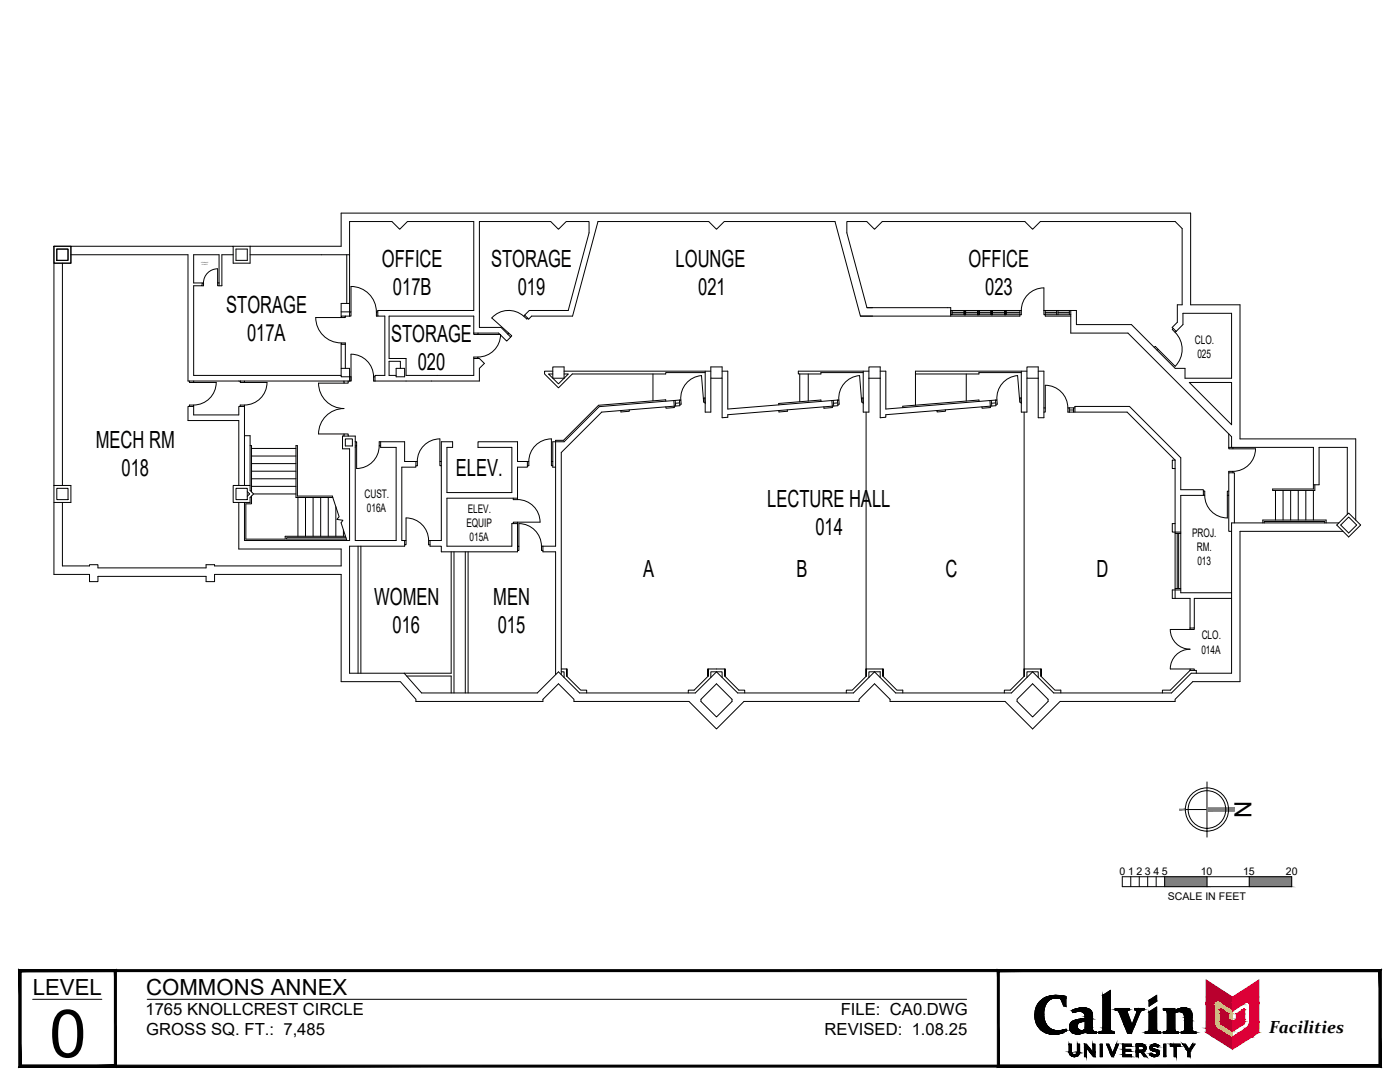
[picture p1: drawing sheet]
<svg xmlns="http://www.w3.org/2000/svg" width="279mm" height="216mm" viewBox="0 0 279 216" stroke-linecap="round" stroke-linejoin="round" font-family="sans-serif">
<defs><g id="words">
<text font-size="13.3" x="9.9" y="211">0</text>
<g font-size="4.7">
<text x="76.2" y="53.3">OFFICE</text>
<text x="98" y="53.3">STORAGE</text>
<text x="134.8" y="53.3">LOUNGE</text>
<text x="193.3" y="53.3">OFFICE</text>
<text x="78.4" y="58.9">017B</text>
<text x="103.3" y="58.9">019</text>
<text x="139.3" y="58.9">021</text>
<text x="196.6" y="58.9">023</text>
<text x="45.2" y="62.4">STORAGE</text>
<text x="49.3" y="68.1">017A</text>
<text x="78.1" y="68.2">STORAGE</text>
<text x="83.4" y="73.9">020</text>
<text x="19.1" y="89.3">MECH RM</text>
<text x="24.2" y="95">018</text>
<text x="91" y="95">ELEV.</text>
<text x="153.1" y="101.1">LECTURE HALL</text>
<text x="162.7" y="106.7">014</text>
<text x="128.4" y="115.2">A</text>
<text x="158.9" y="115.2">B</text>
<text x="188.7" y="115.2">C</text>
<text x="218.8" y="115.2">D</text>
<text x="74.7" y="120.7">WOMEN</text>
<text x="98.4" y="120.7">MEN</text>
<text x="78.3" y="126.4">016</text>
<text x="99.3" y="126.4">015</text>
<text x="246.4" y="159.8" transform="rotate(90 246.4 159.8)">N</text>
</g>
<g font-size="4.4">
<text x="6.5" y="198.5">LEVEL</text>
<text x="29.2" y="198.5">COMMONS ANNEX</text>
</g>
<text font-size="3.5" x="253.3" y="206.2">Facilities</text>
<g font-size="3.3">
<text x="29" y="202.5">1765 KNOLLCREST CIRCLE</text>
<text x="167.8" y="202.5">FILE: CA0.DWG</text>
<text x="29.2" y="206.6">GROSS SQ. FT.: 7,485</text>
<text x="164.6" y="206.6">REVISED: 1.08.25</text>
</g>
<g font-size="2.4">
<text x="238.4" y="68.6">CLO.</text>
<text x="239" y="71.4">025</text>
<text x="72.7" y="99.3">CUST.</text>
<text x="73.2" y="102.1">016A</text>
<text x="93.1" y="105.1">EQUIP</text>
<text x="93.3" y="102.3">ELEV.</text>
<text x="93.7" y="108">015A</text>
<text x="237.9" y="107.2">PROJ.</text>
<text x="238.8" y="110">RM.</text>
<text x="239" y="112.8">013</text>
<text x="239.8" y="130.4">014A</text>
<text x="239.8" y="127.6">CLO.</text>
</g>
<g font-size="2.1">
<text x="223.4" y="174.6">0</text>
<text x="225.2" y="174.6">1</text>
<text x="226.8" y="174.6">2</text>
<text x="228.5" y="174.6">3</text>
<text x="230.2" y="174.6">4</text>
<text x="231.8" y="174.6">5</text>
<text x="233" y="179.6">SCALE IN FEET</text>
<text x="239.6" y="174.6">10</text>
<text x="248.1" y="174.6">15</text>
<text x="256.6" y="174.6">20</text>
</g>
<g font-size=".3">
<text x="40.2" y="52.5">STORAGE</text>
<text x="40.3" y="52.9">CLOSET</text>
</g>
</g></defs>
<!-- layer: 0 -->
<g fill="none" stroke="#000" stroke-width=".2">
<path d="M240.9 157.2v8.6M224 174.9h33.8v2h-33.8zM225.7 174.9v2M227.4 174.9v2M229 174.9v2M230.7 174.9v2M232.4 174.9v2M236.6 161.5h4.3M240.9 174.9v2M249.3 174.9v2"/>
<circle cx="240.9" cy="161.5" r="4.3"/>
<circle cx="240.9" cy="161.5" r="3.8"/>
</g>
<g fill="#808080" stroke="#808080" stroke-width=".2">
<path d="M240.9 161.2v.7l5.4-.7zM240.9 161.9l5.4-.7v.7z"/>
<path d="M240.8 165.8l.2 1.2v-1.2zM240.8 165.8l.2 1.2h-.2z"/>
<path d="M235.4 161.6h1.2v-.2zM235.4 161.4h1.2l-1.2 .2z"/>
<path d="M240.8 156.1v1.1h.2zM240.8 156.1h.2v1.1z"/>
<path d="M249.3 174.9l8.5 2v-2zM249.3 174.9l8.5 2h-8.5z"/>
<path d="M232.4 174.9l8.5 2v-2zM232.4 174.9l8.5 2h-8.5z"/>
</g>
<!-- layer: A-WALL-FULL -->
<g fill="none" stroke="#000" stroke-width=".2">
<path d="M10.8 49.1h3.3v3.4h-3.3zM10.8 49.1v3.4h3.3v-3.4h32.4v3.4h3.4v-3.4M10.8 49.1h3.3M10.8 52.5v44.4M11.3 49.7h2.3v2.3h-2.3zM12.5 52.5v44.4M14.1 50.8h23.4v25.2h11.3v.3h-.9v-.3M40.3 57h.3v-.5h-.3v.5h-1.6v17.9h29.4M40.3 56.5h-1.6v-5.7h5v6.2M43.4 53.6a2.82 2.82 0 0 0-2.8 2.9M43.4 53.6v2.9h.3M46.5 50.8h-2.2v6.2h-.9v-.5"/>
<path d="M46.5 49.1h21.6v-6.6h169.5v18.3h9.9v26.8h23.1v16.2M47.1 49.7h2.3v2.3h-2.3zM49.9 50.8h19.9v9.7M69.2 50.8v9.7M69.8 50.8v-6.6h8.4l1.6 1.6 1.5-1.6h13.3v17.8h-19.2v1.1h1.4v11.8h-2v1.1M37.8 76v.3h.9v-.3M38.7 76.3h4.4a4.5 4.5 0 0 1-4.5 4.5M48.8 76.3h4.5a4.5 4.5 0 0 1-4.5 4.5M48.8 76h21M68.1 73.5h1.7v1.7h-1.7zM68.1 62.2h2v.9h-.3M68.1 63.1v-2.6h1.7v2.6"/>
<path d="M68.1 63.4h-5.1a5.1 5.1 0 0 0 5.1 5M68.1 68.7v4.8M68.6 76v.5h.9v-.5M68.6 76.5l-5-.1a5.1 5.1 0 0 0 5 5.1 5.1 5.1 0 0 0-5 5.1M68.9 68.7h-.8v-.3h.8v5.1M68.9 63.1v.3h-.8v-.3h1.7M69.8 76v-.8h.3v.8M74.5 75.2a4.5 4.5 0 0 0-4.5-4.5l.1 5.3h-.3M75.1 62.2a5.1 5.1 0 0 0-5.1-5l.1 5M75.4 62.2h-.3v.9h.3M79.1 73.5h1.7v1.7h-1.7zM79.9 73.5v-1.4h-2.3v2.8h1.5"/>
<path d="M94.6 66.5v-3.4h-17v8.4h3.4v3.4h13.6v-3.4h1.1l1 1-1 1v2.5h-21.1v-.8h.2M94.6 71.5v-.3h.8v.3M94.6 66.5v.2h.8v-.2M95.4 66.7h4.5a4.5 4.5 0 0 1-4.5 4.5M101.3 66.7l.2-.2 .6 .5-.2 .2M104.5 63.1a4.5 4.5 0 0 0-6.4 .3l3.4 3.1M104.7 62.9l-.2 .2 .6 .6 .2-.3M110.3 74.1h-1.6v.5l2.8 2.8 2.7-2.8h18.7v-.3h7.8M110.3 74.6h-.8l2 2 1.9-2h-.8M110.3 73.2h2.3v2.3h-2.3zM112.6 74.1h29.3M130.3 74.6v5.4"/>
<path d="M134.5 79.9l.1 1.4-1.7 .2v-.3M134.7 79.9l.1 1.1M135.6 79.8h.3v.8l-.2 .1M135.6 79.8l-16 1.3-7 7h-2.3v5.1h.6M135.6 79.8l.1 1.2-15.6 1.2-8.1 8.1v44.3M140.4 79.4l-.4-4.5a4.5 4.5 0 0 0-4.1 4.9M140.6 79.4h-.2v.9h.3M140.7 79.4v1.1M140.7 74.1v8.1h1.2v-6.7M141.9 73.2h2.2v2.3h-2.2zM144.1 74.1h1.1v7.5l21.9-1.8M144.1 75.5v7.9l1.1-.1v-.5l22-1.8-.1-1.2"/>
<path d="M159.6 74.6v5.6M161.3 74.6v5.4M166 79.9l.1 1.4-1.7 .2v-.3M166.3 79.9l.1 1.1M167.1 79.8h.3l.1 .8-.3 .1M171.9 79.4l-.4-4.5a4.5 4.5 0 0 0-4.1 4.9M172.2 79.4h-.3l.1 .9h.3M172.3 79.4v1.1M172.3 74.1v8.1h1.1v-6.7M173 61.4h1.1M173.4 74.1h-14.1v.5h4.5v-.3h8.5M173.4 75.5v-2.3h2.3v10.2l1.1-.1v-.5l22-1.8-.1-1.2"/>
<path d="M173.4 75.5h2.3M174.1 63.1h-2.4l-5.1-18.9h-22.1l-1.5 1.6-1.6-1.6h-22.1l-5 18.9h-8.2l-.6 .6-.8-.8 .9-.9h7.8l4.2-15.5v-2.3h-4.6l-1.5 1.6-1.6-1.6h-14.2v21.1h4.3l1.9 2-.8 .8-1.6-1.6h-4.9M175.7 74.1h1.1v7.5l21.9-1.8M189.7 63.1v-1.7h-16.7l-4-14.9v-2.3h4l1.5 1.6 1.6-1.6h28.4l1.6 1.6 1.5-1.6h26.9l1.4 1.4v15.2h-.9v3.5l-1.1 1 .8 .8M190 62v.8h-.3v-.8h14.1M190 62.4h2.4M190 62.3h2.4M192.4 62v.8v-.8M192.7 62v.8v-.8M192.7 62.4h2.4M192.7 62.3h2.4M192.8 74.6v5.4"/>
<path d="M195.1 62v.8v-.8M195.4 62v.8v-.8M195.4 62.4h2.4M195.4 62.3h2.4M197.6 79.9l.1 1.4-1.7 .2v-.3M197.8 62.8v-.8v.8h.3v-.8v.8M197.8 79.9l.1 1.1M198.1 62.4h2.4M198.1 62.3h2.4M198.7 79.8h.3v.8l-.3 .1M200.5 62.8v-.8v.8h.3v-.8v.8M200.8 62.4h2.7"/>
<path d="M200.8 62.3h2.7M203.5 79.4l-.4-4.5a4.5 4.5 0 0 0-4.1 4.9M203.5 62v1.1h-31.8M203.7 79.4h-.2v.9h.3M203.8 61.9a4.5 4.5 0 0 1 4.5-4.5v4.6M203.8 79.4v1.1M203.8 74.3h-8.4v.3h-12.7M203.8 62v.8h-13.8M203.8 74.1v8.1h1.1v-6.7M204.9 74.1h-22.2v6.8M207.2 74.1h1.1v9.3h-1.1v-10.2h-2.3v2.3h2.3M208.3 62v.8h5.4"/>
<path d="M208.3 62h6.5v2.8h11l8.7 8.7h2v2h9.3v-13h-9.7v2.3l-1.4 1.3M208.6 62v1.1h5.1M208.6 62.4h2.3M208.6 62.3h2.3M210.9 62v.8M211.1 62.4h2.3M211.1 62.3h2.3M211.1 62v.8M213.4 62v.8M213.7 62v4.5h11.4l20.7 20.6v2.2M230.3 69.3l.2-.2 4 4M231.1 69.7l-.2 .2"/>
<path d="M234.1 65.5l-.2 .2 .6 .6 .2-.2M234.5 66.3a4.8 4.8 0 0 1 0 6.8M237.4 76.3h8.4v8.5zM10.8 96.9v17.7h7.1v1.5h1.6v-1.1h21.6v1.1h1.7v-1.5h25.3v21.4h11.8l3.1 3.5v.5h25.4v-.5l3.1-3.1 3 3.1v.5h23l5.5 5.5 5.5-5.5h22.9v-.5l3.1-3.1 3.1 3.1v.5h23l5.5 5.5 5.5-5.5h22.9v-.5l3.5-3.5h9.5v-30h20.5M10.8 96.9h3.3v3.4h-3.3M11.3 97.4h2.3v2.3h-2.3zM37.8 81.1v-.3h.9v2h9v-1.7h1.1M38.7 81.1h-1.2v2.8h10.2v13M46.5 96.9h3.4v1l.7 .7-.7 .7v1h-3.4zM47.1 97.4h2.3v2.3h-2.3zM47.9 81.1v-.3h.9v.3M48.8 86.9h1.1v10"/>
<path d="M48.8 81.1v15.8M49.4 98.1l.4 .5-.4 .4M49.9 88.9h.3v9.2M50.2 99v1.5h-1.1v7.1h7.8v-.6h12.1M50.2 89.5h8.9M50.2 91h8.9M50.2 92.5h8.9M50.2 94h8.9M50.2 95.5h8.9M50.2 97h8.9M50.6 98.6h8.5M59.5 99.3v7.7"/>
<path d="M61 99.3v7.7M62.5 99.3v7.7M63.6 86.6h5M64 99.3v7.7M65.5 99.3v7.7M66.4 99.3h-7.3v-10.4h.3v10.1h6.9l1.4 4.1-.5 .5 1.2 .2-.3 .5 1.1 3.6M68.6 87v-.4h.9v.4M68.9 87.6h1.4v1.4h-1.4zM70.9 88.1h.3v.9h-.3M71.2 89v4.5M75.7 89a4.5 4.5 0 0 1-4.5 4.5M76 89h-.3v-.9h5.1v4h2.2v1.1h-2.8v14.7h.6v1.1h-11v25.3h20.2v-24.2"/>
<path d="M76 88.1v1.2h3.1v18.6h-8.2v-20.9h-2.5v2.6h1.4v18.3h-21v-7.6M83 92.1h.3v.8h-.3M87.8 87.6a4.5 4.5 0 0 0-4.5 4.5M87.8 87.6v4.5M88.1 92.1h-.3v.8h.3M102.4 99.4v.3h.9v-.3M103.3 99.7a4.5 4.5 0 0 1 4.5 4.5h-5.4v.3M103.3 99.4v-6.2h2v-1.1h-2v-4h-7.9v1.2h6.8v9h-13v-9h1.1v-1.2h-2.2v19.8h-2.3v1.1h2.3v1.1h15.2v-5.9M103.3 99.4h-14.1v9.6h13v-4.5h1.1M105.3 92.1h.2v.8h-.2M105.5 92.1a4.5 4.5 0 0 1 4.5-4.5v4.5M110.3 92.1h-.3v.8h.3"/>
<path d="M125.6 81.8v.3l-1.7 .1v-.3M132.9 80.1v-.3l-13.4 1.1-7 7h-1.6v21.1h-2.5M135.6 80.4l-.8 .1M157.1 81.8v.3l-1.6 .1-.1-.3M163.9 80.1l-.1-.3-8.4 .7v.3M167.2 80.4l-.9 .1M172.8 82.2v51.3h3.4M188.7 81.8v.3l-1.7 .1v-.3M195.4 80.1v-.3l-15.2 1.3v.2M198.7 80.4l-.8 .1M204.4 82.2v51.3M208.3 81.4h.3v.8h-.3"/>
<path d="M213.1 81.4a4.5 4.5 0 0 0-4.5-4.5v4.5M213.4 81.4h-.3v.8h11.8l9.6 9.6M213.4 81.8h.8M213.4 81.4h1.1M213.4 81.4v.8M214.2 81.4v.8M214.5 82.2v-1.1h10.9l10.2 10.2v6.4h4.6v1.1h.2v-.8h-.2M234.5 91.8h-.5v1.7h.5M234.5 91.8v27.6M240.2 98.8h-4.6v19.5h10.2M240.4 98.8a4.5 4.5 0 0 0 4.5 4.5M244.9 98.8h.3v-4.5h1.1v10"/>
<path d="M245.2 89.3v.3h5.4a4.5 4.5 0 0 1-4.5 4.5M245.2 98.8v7.2h.6M245.2 94.3v-.2h.9v.2M245.2 98h-.3v5.4M245.2 89.3h16.9v8.3h-8.1v.3h8.4v-1.2M245.2 86.6v2.7M246.1 89.3v.3M254.6 97.9v5.9M256.1 97.9v5.9M257.6 97.9v5.9M259.1 97.9v5.9M260.6 97.9v5.9"/>
<path d="M262.1 96.7h1.1v-7.4h5.7v13.3M262.1 97.9v5.9M12.5 100.3v12.6h5.4v-.2h1.6v.6h21.6v-.6h1.7v.2h25.3v-3.4h-20.4v-9.2M67 101.1v5.9M68.5 105.7v1.3M69 107.3h-11.8v.3h11.9M71.5 109v25.3M72 109v25.3M80.8 107.9h.2v.8h-.2M81 103.3a4.5 4.5 0 0 1 4.5 4.5M81 103.4v4.5M85.8 107.9h-.3v.8h.3"/>
<path d="M90.6 110.1v28.2M92.9 110.1v28.2M93.4 110.1v28.2M103.3 109h.3v.8h-.3M108.1 109a4.5 4.5 0 0 0-4.5-4.5v4.5M108.4 109h-.3v.8h.3M108.4 109v1.1h2.5v24.5M234.5 104.5h-.5v1.7h1.6M234.5 106.4h1.1M234.5 117.4h1.1M234.9 106.4v11M235.2 106.4v11"/>
<path d="M235.6 117.7h-1.6v1.7h3.5v5.9M245.8 119.4h-7.5v5.9h-.8M252 104.3v-.5h12.7v.5M252.3 104.3v-.2h12.1v.2M267.2 104.3h-21.4v30h-8.1l-3.9 4h-23.5l-4.2-4.2-4.2 4.2h-23.1l-4.3-4.2M269.2 102.4l2.3 2.4-2.3 2.3-2.4-2.3zM269.2 103.2l1.6 1.6-1.6 1.6-1.6-1.6zM81.2 134.9h8.8v3.4M112 134h.6v1.2M112 133.5h1.1M113.1 134.9l2.8 2.8h1.2v.6M113.1 134.9v-1.4v1.4"/>
<path d="M139.9 139.5l3.1-3.1 3.1 3.1v.5l-3.1 3.1-3.1-3.1zM141.3 134.9l-2.8 2.8h-1.1v.6M141.3 134.9v-1.4v1.4M141.3 133.5h3.4M143 134h-1.1v1.2M143 134h1.1v1.2M143 134.1l-4.2 4.2h-23.1l-4.2-4.2-4.3 4.2h-23.1l-3.4-4M143 134.1l4.2 4.2h23.1l4.2-4.2M144.7 133.5v1.4v-1.4M144.7 134.9l2.7 2.8h1.2v.6M172.8 134.9l-2.7 2.8h-1.2v.6M172.8 134.9v-1.4v1.4"/>
<path d="M174.5 134h-1.1v1.2M174.5 134h1.2v1.2M176.2 134.9l2.8 2.8h1.2v.6M176.2 133.5v1.4v-1.4M203 139.5l3.1-3.1 3.1 3.1v.5l-3.1 3.1-3.1-3.1zM204.4 134.9l-2.8 2.8h-1.2v.6M204.4 133.5h3.4M204.4 133.5v1.4v-1.4M204.9 135.2v-1.2h2.3v1.2M207.8 134.9l2.7 2.8h1.2v.6M207.8 134.9v-1.4v1.4M237.5 125.3v.3h-3.9a3.9 3.9 0 0 0 3.9 3.9 3.9 3.9 0 0 0-3.9 4h3.9"/>
<path d="M237.5 133.8v-.3h.8v.3M237.5 133.8l-3.9 3.9h-1.6v.6M237.5 133.8h1.2v.5M238.3 125.3v.3h-.8"/>
</g>
<!-- layer: A-TITL -->
<g fill="#000" stroke="#000" stroke-width=".2">
<path d="M210.5 198.6h.3zM220.1 198.6l1.5-1v1zM229.3 199.6h1.5v.2zM229.3 199.6l1.5-1v1zM210 206.4h.8zM212.5 205.5h.3zM214.1 202h.2zM214.2 210.8h.5zM214.8 210.4h.5zM214.9 206.3h.5zM216 201.9h1.9zM216 201.1h.4z"/>
<path d="M216.7 206h2.1zM220 205.7h1.7zM220.1 205.6h1.5zM229.2 205.8h1.7zM229.2 205.7h1.7zM230.3 208.4h.4zM230.8 210h.5zM229.3 201.9l1.5-1v1zM234.5 201.7h3.1zM236.2 201.1h.3z"/>
<path d="M207.5 199.9l1.5 .1 .1-.1zM207.5 199.9l1.5 .1h-1.6z"/>
<path d="M207.6 199.8h1.5zM207.5 199.9h1.6z"/>
<path d="M207.7 199.7l1.4 .1 .2-.1zM207.7 199.7l1.4 .1h-1.5z"/>
<path d="M207.8 199.6h1.5zM207.7 199.7h1.6z"/>
<path d="M208 199.5l1.3 .1 .2-.1zM207.8 199.6l.2-.1 1.3 .1z"/>
<path d="M208 199.4h1.6zM208 199.5h1.5z"/>
<path d="M208.1 199.3h1.7zM208 199.4h1.6z"/>
<path d="M208.3 199.2l1.5 .1 .2-.1zM208.1 199.3l.2-.1 1.5 .1z"/>
<path d="M208.3 199.2h1.8zM208.3 199.2h1.7z"/>
<path d="M208.4 199.2h1.9zM208.3 199.2h1.8z"/>
<path d="M208.5 199.1h2zM208.4 199.2h1.9z"/>
<path d="M208.5 199.1h2.3zM208.5 199.1h2.3z"/>
<path d="M208.5 199.1h2.3zM208.5 199.1h2z"/>
<path d="M210.8 199.1h1.9zM210.8 199.1h1.9z"/>
<path d="M210.5 198.6h.8zM210.2 198.6h1.1z"/>
<path d="M210.2 198.6h1.1zM210.2 198.6h1.1z"/>
<path d="M210.2 198.6l1.5 .1zM210 198.7h1.7z"/>
<path d="M210 198.7h1.8zM209.9 198.7h1.9z"/>
<path d="M209.9 198.7h2.3zM209.6 198.7h2.6z"/>
<path d="M209.6 198.7l2.8 .1zM209.5 198.8h2.9z"/>
<path d="M209.5 198.8h3.2zM209.2 198.8h3.5z"/>
<path d="M209.2 198.8l3.5 .1zM209.1 198.9h3.6z"/>
<path d="M209.1 198.9h3.6zM209.1 198.9h3.6z"/>
<path d="M209.1 198.9l3.6 .1zM208.8 199h3.9z"/>
<path d="M208.8 199l3.9 .1v-.1zM208.6 199.1l.2-.1 3.9 .1z"/>
<path d="M208.6 199.1h4.1zM208.5 199.1h4.2z"/>
<path d="M210.8 199.1l1.9 .1zM210.8 199.1l1.9 .1z"/>
<path d="M211.1 199.2h1.6zM211.1 199.2h1.6z"/>
<path d="M211.4 199.2l1.3 .1zM211.4 199.2l1.3 .1z"/>
<path d="M211.7 199.3l1 1.5v-1.5zM211.7 199.3l1 1.5h-.4z"/>
<path d="M220.1 198.6l1.5 6.3v-6.3zM220.1 198.6l1.5 6.3h-1.5z"/>
<path d="M229.3 199.6v.2h1.5zM229.3 199.8h1.5l-1.5 1z"/>
<path d="M3.8 212.9l271.4-.4h-271zM3.8 212.9l271.4-.4 .4 .4zM275.2 193.9v18.6l.4 .4zM275.2 193.9l.4-.4v19.4zM4.2 193.9h271l.4-.4zM3.8 193.5h271.8l-271.4 .4zM3.8 193.5l.4 19v-18.6zM3.8 193.5l.4 19-.4 .4z"/>
<path d="M3.8 212.9l19-.4h-18.6zM3.8 212.9l19-.4 .4 .4zM22.8 193.9v18.6l.4 .4zM22.8 193.9l.4-.4v19.4zM4.2 193.9h18.6l.4-.4zM3.8 193.5h19.4l-19 .4zM3.8 193.5l.4 19v-18.6zM3.8 193.5l.4 19-.4 .4z"/>
<path d="M199.4 212.5l-.4 .4 76.2-.4zM199 212.9l76.2-.4 .4 .4zM275.2 193.9v18.6l.4 .4zM275.2 193.9l.4-.4v19.4zM199.4 193.9h75.8l.4-.4zM199 193.5h76.6l-76.2 .4zM199 193.5l.4 19v-18.6zM199 193.5l.4 19-.4 .4z"/>
<path d="M206.6 201.9l1.7 .2v-.2zM206.6 201.9l1.7 .2h-1.7z"/>
<path d="M206.6 202.1l1.7 .2v-.2zM206.6 202.1l1.7 .2h-1.8z"/>
<path d="M206.5 202.3l1.8 .2v-.2zM206.5 202.3l1.8 .2h-1.8z"/>
<path d="M206.5 202.5l1.8 .1v-.1zM206.5 202.5l1.8 .1h-1.8z"/>
<path d="M206.5 202.6l1.8 .3v-.3zM206.5 202.6l1.8 .3h-1.8z"/>
<path d="M206.5 202.9l1.9 .1-.1-.1zM206.5 202.9l1.9 .1h-1.9z"/>
<path d="M206.6 201.7l1.7 .2v-.2zM206.6 201.7l1.7 .2h-1.7z"/>
<path d="M206.5 203l1.9 .2v-.2zM206.5 203l1.9 .2h-1.8z"/>
<path d="M206.6 201.5l1.7 .2 .1-.2zM206.6 201.5l1.7 .2h-1.7z"/>
<path d="M206.7 201.4h1.7zM206.7 201.4l1.7 .1z"/>
<path d="M206.6 203.2l1.8 .2v-.2zM206.6 203.2l1.8 .2h-1.8z"/>
<path d="M206.6 203.4l1.9 .2-.1-.2zM206.6 203.4l1.9 .2h-1.8z"/>
<path d="M206.7 201.2l1.7 .2v-.2zM206.7 201.2l1.7 .2h-1.7z"/>
<path d="M206.8 201.1h1.6zM206.8 201.1l1.6 .1z"/>
<path d="M206.7 203.6l1.8 .2v-.2zM206.7 203.6l1.8 .2h-1.8z"/>
<path d="M206.8 200.9l1.6 .2 .1-.2zM206.8 200.9l1.6 .2h-1.6z"/>
<path d="M206.7 203.8l1.9 .1-.1-.1zM206.7 203.8l1.9 .1h-1.9z"/>
<path d="M206.9 200.8l1.6 .1v-.1zM206.9 200.8l1.6 .1h-1.7z"/>
<path d="M206.7 203.9l2 .2-.1-.2zM206.7 203.9l2 .2h-1.9z"/>
<path d="M207 200.6l1.5 .2 .1-.2zM207 200.6l1.5 .2h-1.6z"/>
<path d="M207 200.5h1.7zM207 200.5l1.6 .1z"/>
<path d="M206.8 204.1l1.9 .1zM206.8 204.1l1.9 .1z"/>
<path d="M206.8 204.2l2 .1-.1-.1zM206.8 204.2l2 .1h-1.9z"/>
<path d="M207.2 200.3l1.5 .2 .1-.2zM207.2 200.3l1.5 .2h-1.7z"/>
<path d="M206.9 204.3l2 .2-.1-.2zM206.9 204.3l2 .2h-1.9z"/>
<path d="M207.2 200.3h1.6zM207.2 200.3h1.6z"/>
<path d="M207 204.5l1.9 .1zM207 204.5l1.9 .1z"/>
<path d="M207 204.6l2.1 .2-.2-.2zM207 204.6l2.1 .2h-2z"/>
<path d="M207.3 200.1l1.5 .2 .1-.2zM207.3 200.1l1.5 .2h-1.6z"/>
<path d="M207.4 200h1.6zM207.4 200l1.5 .1z"/>
<path d="M207.1 204.8h2zM207.1 204.8h2z"/>
<path d="M207.1 204.8l2.2 .2-.2-.2zM207.1 204.8l2.2 .2h-2z"/>
<path d="M207.3 205l2.1 .1zM207.3 205l2.1 .1z"/>
<path d="M207.4 205.1l2.1 .1zM207.4 205.1l2.1 .1z"/>
<path d="M207.4 205.2l2.4 .1-.3-.1zM207.4 205.2l2.4 .1h-2.2z"/>
<path d="M207.6 205.3h2.2zM207.6 205.3h2.2z"/>
<path d="M207.6 205.3l2.4 .2-.2-.2zM207.6 205.3l2.4 .2h-2.3z"/>
<path d="M210 206.4h.7zM210.1 206.4h.6z"/>
<path d="M207.7 205.5h2.6zM207.7 205.5h2.6z"/>
<path d="M207.8 205.5l2.6 .1zM207.8 205.5l2.6 .1z"/>
<path d="M207.9 205.6h2.7zM207.9 205.6h2.7z"/>
<path d="M207.9 205.6l3 .1zM207.9 205.6l3 .1z"/>
<path d="M208 205.7h3.2zM208 205.7h3.2z"/>
<path d="M209.8 206.3h1.3zM209.8 206.3l1 .1z"/>
<path d="M209.6 206.3h1.6zM209.6 206.3h1.5z"/>
<path d="M209.4 206.3h2zM209.4 206.3h1.8z"/>
<path d="M209.2 206.2h2.4zM209.2 206.2l2.2 .1z"/>
<path d="M209.1 206.2h2.6zM209.1 206.2h2.5z"/>
<path d="M208.8 206.1h3.1zM208.8 206.1l2.9 .1z"/>
<path d="M208.8 206.1h3.2zM208.8 206.1h3.1z"/>
<path d="M208.5 206l3.5 .1 .3-.1zM208.5 206l3.5 .1h-3.2z"/>
<path d="M208.2 205.8l4.1 .2 .3-.2zM208.2 205.8l4.1 .2h-3.8zM208.5 206h3.8zM208.5 206h3.8z"/>
<path d="M208.2 205.8h4.4zM208.2 205.8h4.4z"/>
<path d="M212.5 205.5h.3zM212.2 205.5h.6z"/>
<path d="M212.2 205.5l.6 .1zM212 205.6h.8z"/>
<path d="M212 205.6h.8zM211.6 205.6h1.2z"/>
<path d="M211.6 205.6l1.2 .1zM211.2 205.7h1.6z"/>
<path d="M211.2 205.7h1.6zM211.2 205.7h1.6z"/>
<path d="M208 205.7l4.6 .1 .2-.1zM208 205.7l4.6 .1h-4.4z"/>
<path d="M213.4 208.3l.4 1.6v-1.6zM213.4 208.3l.4 1.6h-.4z"/>
<path d="M213.4 209.9h.4zM213.4 209.9h.4z"/>
<path d="M213.4 209.9l.4 .1zM213.4 209.9l.4 .1z"/>
<path d="M213.4 210l.5 .1zM213.4 210l.5 .1z"/>
<path d="M213.4 210.1h.5zM213.4 210.1h.5z"/>
<path d="M213.4 210.1l.6 .1zM213.4 210.1l.6 .1z"/>
<path d="M213.5 210.2l.5 .1zM213.5 210.2l.5 .1z"/>
<path d="M213.5 210.3h.5zM213.5 210.3h.5z"/>
<path d="M213.5 210.3l.6 .1zM213.5 210.3l.6 .1z"/>
<path d="M213.5 210.4h.7zM213.5 210.4h.7z"/>
<path d="M214.2 210.8h.3zM214.3 210.8h.2z"/>
<path d="M213.6 210.4h.7zM213.6 210.4h.7z"/>
<path d="M213.6 210.4l.8 .1zM213.6 210.4l.8 .1z"/>
<path d="M213.6 210.5h.8zM213.6 210.5h.8z"/>
<path d="M214.1 202h.3zM214.1 202h.2z"/>
<path d="M214 201.9h.7zM214 201.9l.4 .1z"/>
<path d="M214.1 210.8h.6zM214.1 210.8h.6z"/>
<path d="M214 210.8h.9zM214 210.8h.7z"/>
<path d="M214.9 206.3h.4zM215 206.3h.3z"/>
<path d="M213.9 210.7h1zM213.9 210.7l1 .1z"/>
<path d="M213.5 204.7h1.5zM213.5 204.7h1.5z"/>
<path d="M213.5 204.7l1.5 .2v-.2zM213.5 204.7l1.5 .2h-1.5zM213.5 204.9h1.5zM213.5 204.9h1.5z"/>
<path d="M213.5 204.9l1.5 .2v-.2zM213.5 204.9l1.5 .2h-1.5z"/>
<path d="M215 210h.5zM215 210h.5z"/>
<path d="M213.5 204.5l1.5 .2v-.2zM213.5 204.5l1.5 .2h-1.5z"/>
<path d="M213.5 204.5h1.5zM213.5 204.5h1.5z"/>
<path d="M213.8 210.7h1.2zM213.8 210.7h1.1z"/>
<path d="M213.5 205.1h1.6zM213.5 205.1h1.6z"/>
<path d="M213.5 205.1l1.6 .1v-.1zM213.5 205.1l1.6 .1h-1.6z"/>
<path d="M214 201.8h1.1zM214 201.8l.7 .1z"/>
<path d="M213.6 204.4h1.5zM213.6 204.4h1.5z"/>
<path d="M213.6 204.4l1.4 .1 .1-.1zM213.6 204.4l1.4 .1h-1.5z"/>
<path d="M213.7 210.6h1.4zM213.7 210.6l1.3 .1z"/>
<path d="M213.5 205.2l1.6 .1zM213.5 205.2l1.6 .1z"/>
<path d="M213.5 205.3h1.7zM213.5 205.3h1.7z"/>
<path d="M213.6 204.3h1.5zM213.6 204.3l1.5 .1h-1.5z"/>
<path d="M213.6 204.2h1.6zM213.6 204.2l1.5 .1z"/>
<path d="M213.5 205.3l1.7 .1zM213.5 205.3l1.7 .1z"/>
<path d="M213.7 210.5h1.5zM213.7 210.5l1.4 .1z"/>
<path d="M213.7 204.2h1.5zM213.7 204.2h1.5z"/>
<path d="M213.5 205.4h1.8zM213.5 205.4h1.8z"/>
<path d="M213.6 210.5h1.6zM213.6 210.5h1.6z"/>
<path d="M214.5 210.4h.7zM214.4 210.5h.8z"/>
<path d="M213.5 205.4l1.8 .1zM213.5 205.4l1.8 .1z"/>
<path d="M214.7 210.4h.6zM214.5 210.4h.7z"/>
<path d="M213.7 204.1h1.6zM213.7 204.1l1.5 .1z"/>
<path d="M214.7 210.4h.6zM214.7 210.4h.6z"/>
<path d="M213.8 204.1h1.5zM213.8 204.1h1.5z"/>
<path d="M213.6 205.5h1.8zM213.6 205.5h1.8z"/>
<path d="M214.8 210.3h.5zM214.8 210.4h.5zM214.7 210.4h.6z"/>
<path d="M213.8 204h1.6zM213.8 204.1h1.5z"/>
<path d="M213.6 205.5h1.8zM213.6 205.5h1.8z"/>
<path d="M214.9 210.2h.5zM214.9 210.2l.4 .1h-.5z"/>
<path d="M214.9 210.2h.5zM214.9 210.2h.5z"/>
<path d="M214 201.8h1.4zM214 201.8h1.1z"/>
<path d="M215 210.1h.4zM215 210.1l.4 .1z"/>
<path d="M213.6 205.5l1.9 .1zM213.6 205.5l1.9 .1z"/>
<path d="M215 208.3l.5 1.6v-1.6zM215 208.3l.5 1.6h-.5z"/>
<path d="M215 209.9l.5 .1v-.1zM215 209.9l.5 .1h-.5z"/>
<path d="M215 210l.4 .1 .1-.1zM215 210l.4 .1h-.4z"/>
<path d="M214.7 206.3h.8zM214.7 206.3h.7z"/>
<path d="M214.7 206.3h.8zM214.7 206.3h.8z"/>
<path d="M213.6 205.6h2.1zM213.6 205.6h2.1z"/>
<path d="M213.9 204h1.7zM213.9 204h1.5h-1.6z"/>
<path d="M213.9 203.9h1.7zM213.9 203.9l1.7 .1z"/>
<path d="M214.5 206.2h1.2zM214.5 206.2l1 .1z"/>
<path d="M213.9 203.9h1.8zM213.9 203.9h1.7z"/>
<path d="M213.6 205.6h2.2zM213.6 205.6h2.2z"/>
<path d="M213.6 205.6h2.3zM213.6 205.6h2.3z"/>
<path d="M214.4 206.2h1.4zM214.4 206.2h1.3z"/>
<path d="M214.3 206.2h1.6zM214.3 206.2h1.5z"/>
<path d="M214 203.9h1.9zM213.9 203.9h1.8z"/>
<path d="M214.2 206.1h1.8zM214.2 206.1l1.7 .1z"/>
<path d="M214.1 206.1h2zM214.1 206.1h1.9z"/>
<path d="M214 206.1h2.2zM214 206.1h2.1z"/>
<path d="M214 203.8h2.2zM214 203.9h1.9z"/>
<path d="M213.9 206h2.4zM213.9 206h2.4z"/>
<path d="M213.9 206h2.4zM213.9 206l2.3 .1z"/>
<path d="M216 201.1h.5zM215.8 201.1h.7z"/>
<path d="M215.8 201.1h.8zM215.7 201.1h.9z"/>
<path d="M213.8 205.9h2.7zM213.8 205.9l2.5 .1z"/>
<path d="M214 203.8h2.6zM214 203.8h2.2z"/>
<path d="M215.7 201.1l1.1 .1zM215.4 201.2h1.4zM215.4 201.2h1.4zM215.4 201.2h1.4z"/>
<path d="M213.7 205.8h2.9zM213.7 205.8l2.8 .1z"/>
<path d="M215.4 201.2h1.6zM215.2 201.2h1.8z"/>
<path d="M216.4 208.3l1 .8-.6-.8zM216.4 208.3l1 .8h-1z"/>
<path d="M216.4 209.1l.4 1.8v-1.8zM216.4 209.1l.4 1.8h-.4z"/>
<path d="M215.2 201.2h1.8zM215.1 201.2h1.9z"/>
<path d="M215.1 201.2l2.1 .1zM214.9 201.3h2.3z"/>
<path d="M214.9 201.3h2.4zM214.7 201.3h2.6z"/>
<path d="M214.7 201.3l2.7 .1zM214.5 201.4h2.9z"/>
<path d="M216.8 209.1l1.3 .9-.7-.9zM216.8 209.1l1.3 .9h-.5z"/>
<path d="M214.5 201.4l3 .1zM214.3 201.5h3.2z"/>
<path d="M214.3 201.5h3.3zM214.2 201.5h3.4z"/>
<path d="M214.2 201.5l3.5 .1zM214 201.6h3.7z"/>
<path d="M214 201.6h3.7zM214 201.6h3.7z"/>
<path d="M214 201.6l3.8 .2-.1-.2zM214 201.6l3.8 .2h-3.8z"/>
<path d="M214 201.8h3.8zM214 201.8h3.8z"/>
<path d="M215.4 201.8h2.4zM215.4 201.8h2.4z"/>
<path d="M215.6 201.8l2.2 .1zM215.6 201.8l2.2 .1z"/>
<path d="M215.9 201.9h2zM215.9 201.9h2zM216 201.9h1.9z"/>
<path d="M216 201.9l1.9 .1zM216 201.9l1.9 .1z"/>
<path d="M216.2 202l1.7 .1zM216.2 202l1.7 .1z"/>
<path d="M216.3 202.1h1.6zM216.3 202.1h1.6z"/>
<path d="M216.3 202.1l1.7 .1-.1-.1zM216.3 202.1l1.7 .1h-1.6z"/>
<path d="M216.4 202.2h1.6zM216.4 202.2h1.6z"/>
<path d="M216.4 202.2l1.6 .1v-.1zM216.4 202.2l1.6 .1h-1.5z"/>
<path d="M216.5 202.3l1.5 .1zM216.5 202.3l1.5 .1z"/>
<path d="M216.5 205.2l1.5 .2v-.2zM216.5 205.2l1.5 .2h-1.5z"/>
<path d="M216.5 202.4l1.5 .1zM216.5 202.4l1.5 .1z"/>
<path d="M216.5 202.5l1.5 .2v-.2zM216.5 202.5l1.5 .2h-1.5z"/>
<path d="M216.5 205l1.5 .2v-.2zM216.5 205l1.5 .2h-1.5z"/>
<path d="M215.8 203.3l2.2 .1zM215.5 203.4h2.5z"/>
<path d="M215.5 203.4h2.5zM215.2 203.4h2.8z"/>
<path d="M215.2 203.4l2.8 .1zM214.9 203.5h3.1z"/>
<path d="M214.9 203.5h3.1zM214.7 203.5h3.3z"/>
<path d="M214.7 203.5l3.3 .1zM214.4 203.6h3.6z"/>
<path d="M214.4 203.6l3.6 .1v-.1zM214.2 203.7l.2-.1 3.6 .1z"/>
<path d="M214.2 203.7l3.8 .1zM214 203.8h4z"/>
<path d="M214 203.8h4zM214 203.8h4z"/>
<path d="M216.6 203.8l1.4 1.2v-1.2zM216.6 203.8l1.4 1.2h-1.5z"/>
<path d="M216.5 205.4h1.5zM216.5 205.4h1.5z"/>
<path d="M216.5 202.7l1.5 .1zM216.5 202.7l1.5 .1z"/>
<path d="M216.6 202.8l1.4 .1v-.1zM216.6 202.8l1.4 .1h-1.4z"/>
<path d="M216.6 202.9l1.4 .4v-.4zM216.6 202.9l1.4 .4h-1.4z"/>
<path d="M216.6 203.3h1.4zM216.2 203.3h1.8z"/>
<path d="M216.2 203.3h1.8zM215.8 203.3h2.2z"/>
<path d="M216.5 205.4l1.5 .1zM216.5 205.5h1.5z"/>
<path d="M216.5 205.5h1.6zM216.4 205.5h1.7z"/>
<path d="M216.4 205.5l1.7 .1zM216.3 205.6h1.8z"/>
<path d="M216.3 205.6h1.8zM216.2 205.6h1.9z"/>
<path d="M216.2 205.6h1.9zM216.1 205.6h2z"/>
<path d="M216.1 205.6h2zM216 205.6h2.1z"/>
<path d="M216 205.6h2.1zM215.9 205.6h2.2z"/>
<path d="M213.6 205.6h4.5zM213.6 205.6h4.5z"/>
<path d="M213.6 205.6l4.6 .1zM213.6 205.6l4.6 .1z"/>
<path d="M213.7 205.7h4.5zM213.7 205.7h4.5z"/>
<path d="M213.7 205.7h4.5zM213.7 205.7h4.5z"/>
<path d="M213.7 205.7l4.6 .1zM213.7 205.7l4.6 .1z"/>
<path d="M216.6 205.8h1.7zM216.6 205.8h1.7z"/>
<path d="M216.6 205.8h1.8zM216.6 205.8h1.8z"/>
<path d="M216.6 205.8l1.9 .1zM216.6 205.8l1.9 .1z"/>
<path d="M216.7 205.9h1.8zM216.7 205.9h1.8z"/>
<path d="M216.7 205.9h1.9zM216.7 205.9h1.9z"/>
<path d="M218.1 208.3l.4 1.7v-1.7zM218.1 208.3l.4 1.7h-.4z"/>
<path d="M217.6 210l.9 .9v-.9zM217.6 210l.9 .9h-.3z"/>
<path d="M216.7 205.9l2.1 .1zM216.7 205.9l2.1 .1zM216.7 206h2.1z"/>
<path d="M216.7 206h2.1zM216.7 206h2.1z"/>
<path d="M216.8 206l2 .1zM216.8 206l2 .1z"/>
<path d="M217 206.1l1.8 .1zM217 206.1l1.8 .1z"/>
<path d="M217.1 206.2h1.7zM217.1 206.2h1.7z"/>
<path d="M217.3 206.2h1.5zM217.3 206.2h1.5z"/>
<path d="M219.6 208.3l.4 2.6v-2.6zM219.6 208.3l.4 2.6h-.4z"/>
<path d="M220.8 208.3l1.2 1.9-.7-1.9zM220.8 208.3l1.2 1.9h-.4z"/>
<path d="M220.1 204.9l1.5 .2v-.2zM220.1 204.9l1.5 .2h-1.5z"/>
<path d="M220.1 205.1l1.5 .5v-.5zM220.1 205.1l1.5 .5h-1.5zM220.1 205.6h1.5zM220.1 205.6h1.5z"/>
<path d="M220.1 205.6h1.5zM220.1 205.6h1.5zM220.1 205.6h1.5z"/>
<path d="M220.1 205.6l1.5 .1zM220.1 205.6l1.5 .1z"/>
<path d="M220.1 205.7h1.5zM220.1 205.7h1.5z"/>
<path d="M220.1 205.7h1.5zM220.1 205.7h1.5zM220.1 205.7h1.5zM220.1 205.7h1.5z"/>
<path d="M220.1 205.7h1.5zM220.1 205.7h1.5z"/>
<path d="M220 205.7h1.7zM220 205.7h1.7z"/>
<path d="M220 205.7h1.7zM220 205.7h1.7zM220 205.7h1.7z"/>
<path d="M220 205.7h1.7zM220 205.7h1.7zM220 205.7h1.7zM220 205.7h1.7z"/>
<path d="M220 205.7l1.7 .1zM220 205.8h1.7z"/>
<path d="M220 205.8h1.7zM220 205.8h1.7z"/>
<path d="M220 205.8h1.7zM220 205.8h1.7z"/>
<path d="M220 205.8h1.8zM220 205.8h1.8z"/>
<path d="M220 205.8l2.4 .2-.6-.2zM219.3 206l.7-.2 2.4 .2z"/>
<path d="M219.3 206l3.1 .2v-.2zM219.3 206l3.1 .2h-3.1z"/>
<path d="M221.6 210.2l.6 .7 .3-.7zM221.6 210.2l.6 .7h-.3z"/>
<path d="M222.8 208.3l-.3 1.9 .7-1.9zM222.8 208.3l-.3 1.9h-.5z"/>
<path d="M224 208.8l.5 .6v-.6zM224 208.8l.5 .6h-.5z"/>
<path d="M224 209.8l.5 .6v-.6zM224 209.8l.5 .6h-.5z"/>
<path d="M223.1 201.6h1.8zM223.1 201.6h1.8z"/>
<path d="M223.1 201.6l1.8 .1zM223.1 201.6l1.8 .1z"/>
<path d="M223.1 201.7h1.8zM223.1 201.7h1.8z"/>
<path d="M223.2 201.7h1.7zM223.2 201.7h1.7z"/>
<path d="M223.2 201.7l1.7 .1zM223.2 201.7l1.7 .1z"/>
<path d="M223 201.6h1.9zM223 201.6h1.9z"/>
<path d="M223.3 201.8h1.6zM223.3 201.8h1.6z"/>
<path d="M223.3 201.8l1.6 .1zM223.3 201.8l1.6 .1z"/>
<path d="M223.3 201.9l2.6 2.6-1-2.6zM223.3 201.9l2.6 2.6h-1.5z"/>
<path d="M222.5 201.2l2.9 .3v-.3zM222.5 201.2l2.9 .3h-2.9z"/>
<path d="M222.5 201.5l2.4 .1 .5-.1zM222.5 201.5l2.4 .1h-1.9z"/>
<path d="M224 209.4l1.7 .4v-.4zM224 209.4l1.7 .4h-1.7z"/>
<path d="M224 208.3l1.8 .5v-.5zM224 208.3l1.8 .5h-1.8z"/>
<path d="M224 210.4l1.8 .5v-.5zM224 210.4l1.8 .5h-1.8z"/>
<path d="M224.4 204.5l1.4 1.7 .7-1.7zM224.4 204.5l1.4 1.7h-.8z"/>
<path d="M226.7 208.8l.5 .8v-.8zM226.7 208.8l.5 .8h-.5z"/>
<path d="M226.7 210l.5 .9v-.9zM226.7 210l.5 .9h-.5z"/>
<path d="M226.9 201.9l-.4 2.6 1.1-2.6zM226.9 201.9l-.4 2.6h-.6z"/>
<path d="M226.9 201.8h.7zM226.9 201.8l.7 .1z"/>
<path d="M227 201.8h.6zM227 201.8h.6z"/>
<path d="M227 201.7h.7zM227 201.7l.6 .1z"/>
<path d="M227 201.7h.7zM227 201.7h.7z"/>
<path d="M227 201.7h.8zM227 201.7h.7z"/>
<path d="M227 201.6h.8zM227 201.6l.8 .1z"/>
<path d="M227 201.6h.8zM227 201.6h.8z"/>
<path d="M226.7 208.3l1.3 .1zM226.7 208.3l1.3 .1z"/>
<path d="M226.7 208.4h1.5zM226.7 208.4h1.5z"/>
<path d="M226.7 209.9l1.5 .1zM226.7 209.9l1.5 .1z"/>
<path d="M226.7 208.4l1.6 .1zM226.7 208.4l1.6 .1z"/>
<path d="M227.7 210l1.1 .9-.6-.9zM227.7 210l1.1 .9h-.5z"/>
<path d="M226.7 209.8h1.6zM226.7 209.8l1.5 .1z"/>
<path d="M226.7 208.5l1.7 .1zM226.7 208.5l1.7 .1z"/>
<path d="M226.4 201.2l2 .3v-.3zM226.4 201.2l2 .3h-2z"/>
<path d="M226.4 201.5l1.4 .1 .6-.1zM226.4 201.5l1.4 .1z"/>
<path d="M226.7 209.8h1.7zM226.7 209.8h1.6z"/>
<path d="M226.7 208.6l1.8 .1zM226.7 208.6l1.8 .1h-1.8z"/>
<path d="M226.7 209.6l1.7 .2 .1-.2zM226.7 209.6l1.7 .2h-1.7z"/>
<path d="M226.7 208.7l1.9 .1-.1-.1zM226.7 208.7l1.9 .1h-1.9z"/>
<path d="M226.7 209.6h1.9zM226.7 209.6h1.8z"/>
<path d="M228 209.6h.6zM227.9 209.6h.7z"/>
<path d="M227.9 209.6h.7zM227.2 209.6h1.4z"/>
<path d="M228 209.5h.6zM228 209.6h.6z"/>
<path d="M227.9 208.8h.7zM227.9 208.8h.7z"/>
<path d="M228.1 209.5h.5zM228 209.5h.6z"/>
<path d="M228 208.8h.6zM228 208.8h.6z"/>
<path d="M228 208.8h.6zM228 208.8h.6z"/>
<path d="M228.1 209.5h.5zM228.1 209.5h.5z"/>
<path d="M228.1 208.8l.6 .1zM228.1 208.8l.6 .1z"/>
<path d="M228.2 209.4h.4zM228.2 209.4l.4 .1z"/>
<path d="M228.1 208.9h.6zM228.1 208.9h.6z"/>
<path d="M228.2 209.4h.5zM228.2 209.4h.5z"/>
<path d="M228.2 209.4h.5zM228.2 209.4h.4z"/>
<path d="M228.2 208.9h.5zM228.2 208.9h.5z"/>
<path d="M228.2 208.9l.5 .1zM228.2 208.9l.5 .1z"/>
<path d="M228.2 209l.5 .1zM228.2 209l.5 .1z"/>
<path d="M228.2 209.3h.5zM228.2 209.3l.5 .1z"/>
<path d="M228.3 209.1h.4zM228.3 209.1h.4z"/>
<path d="M228.3 209.1h.4zM228.3 209.1h.4z"/>
<path d="M228.3 209.1l.4 .1zM228.3 209.1l.4 .1z"/>
<path d="M228.3 209.2h.4zM228.3 209.2h.4z"/>
<path d="M228.3 209.2h.4zM228.3 209.2l.4 .1z"/>
<path d="M229.7 210.2l.2 .1zM229.7 210.2l.2 .1h-.3z"/>
<path d="M229.6 210.3l.5 .1zM229.6 210.3l.5 .1h-.6z"/>
<path d="M229.5 208.9l.5 .1zM229.5 208.9l.5 .1z"/>
<path d="M229.5 209h.5zM229.5 209h.5z"/>
<path d="M229.5 209l.5 .1zM229.5 209l.5 .1z"/>
<path d="M229.5 209.1h.5zM229.5 209.1h.5z"/>
<path d="M229.5 209.1h.5zM229.5 209.1h.5z"/>
<path d="M229.5 209.1h.5zM229.5 209.1h.5z"/>
<path d="M229.5 208.9h.5zM229.5 208.9h.5z"/>
<path d="M229.5 209.1l.5 .1zM229.5 209.1l.5 .1z"/>
<path d="M229.6 208.9h.4zM229.6 208.9h.4z"/>
<path d="M229.6 208.9h.4zM229.6 208.9h.4z"/>
<path d="M229.5 209.2h.6zM229.5 209.2h.6z"/>
<path d="M229.5 209.2h.6zM229.5 209.2h.6z"/>
<path d="M229.5 210.4h.8zM229.5 210.4h.8zM229.5 210.4h.8zM229.5 210.4h.8z"/>
<path d="M229.6 208.8h.5zM229.6 208.8l.4 .1z"/>
<path d="M229.6 209.2l.5 .1zM229.6 209.2l.5 .1z"/>
<path d="M229.6 208.8h.5zM229.6 208.8h.5z"/>
<path d="M229.6 209.3h.6zM229.6 209.3h.6z"/>
<path d="M229.6 208.8h.6zM229.6 208.8h.6z"/>
<path d="M229.6 208.8h.6zM229.6 208.8h.5z"/>
<path d="M229.6 209.3h.6zM229.6 209.3h.6z"/>
<path d="M229.6 208.7h.6zM229.6 208.7l.6 .1z"/>
<path d="M229.6 209.3h.7zM229.6 209.3h.7z"/>
<path d="M229.5 210.4l.9 .1zM229.5 210.4l.9 .1z"/>
<path d="M229.6 209.3h.9zM229.6 209.3h.9z"/>
<path d="M229.6 208.7h.8zM229.6 208.7h.6z"/>
<path d="M229.5 210.5h1zM229.5 210.5h1z"/>
<path d="M230.4 208.3l.3 .1zM230.3 208.4h.4zM230.3 208.4h.4z"/>
<path d="M229.6 209.3l1.1 .1zM229.6 209.3l1.1 .1z"/>
<path d="M230.2 210.8h.4zM230.2 210.8h.4z"/>
<path d="M230.2 210.8h.4zM230.2 210.8l.2 .1z"/>
<path d="M230.3 208.4h.6zM230 208.4h.9z"/>
<path d="M229.6 209.4h1.1zM229.6 209.4h1.1z"/>
<path d="M229.6 209.4l1.3 .1zM229.6 209.4l1.3 .1z"/>
<path d="M230 210.8h.8zM230 210.8h.6z"/>
<path d="M230 210.8h.8zM230 210.8h.8z"/>
<path d="M229.3 201.9l1.5 3.7v-3.7zM229.3 201.9l1.5 3.7h-1.5z"/>
<path d="M229.3 205.6h1.5zM229.3 205.6h1.5z"/>
<path d="M229.3 205.6h1.5zM229.3 205.6h1.5z"/>
<path d="M229.3 205.6h1.5zM229.3 205.6h1.5z"/>
<path d="M229.3 205.6h1.6zM229.3 205.6h1.6z"/>
<path d="M229.3 205.6l1.6 .1zM229.3 205.6l1.6 .1z"/>
<path d="M229.3 205.7h1.6zM229.3 205.7h1.6z"/>
<path d="M229.3 205.7h1.6zM229.3 205.7h1.6z"/>
<path d="M229.3 205.7h1.6zM229.3 205.7h1.6z"/>
<path d="M229.3 205.7h1.6zM229.3 205.7h1.6zM229.3 205.7h1.6zM229.3 205.7h1.6z"/>
<path d="M229.3 205.7h1.6zM229.3 205.7h1.6zM229.2 205.7h1.7z"/>
<path d="M230 208.4h.9zM230 208.4h.9z"/>
<path d="M230 208.4l1.1 .1zM229.9 208.5h1.2z"/>
<path d="M229.2 205.7l1.7 .1zM229.2 205.7l1.7 .1zM229.2 205.8h1.7z"/>
<path d="M229.2 205.8h1.8zM229.2 205.8h1.8z"/>
<path d="M229.7 209.5h1.3zM229.7 209.5h1.3z"/>
<path d="M229.8 210.7h1.1zM229.8 210.7h1.2z"/>
<path d="M229.8 210.7h1.1zM229.8 210.7l1 .1z"/>
<path d="M229.7 209.5l1.4 .1zM229.7 209.5l1.4 .1z"/>
<path d="M229.2 205.8h1.8zM229.2 205.8h1.8z"/>
<path d="M229.2 205.8l2.4 .2-.6-.2zM228.5 206l.7-.2 2.4 .2z"/>
<path d="M230.9 208.9l.1 .1zM230.9 208.9h.2z"/>
<path d="M229.8 209.6h1.3zM229.8 209.6h1.3z"/>
<path d="M229.9 208.5h1.2zM229.8 208.5h1.3z"/>
<path d="M229.8 209.6h1.4zM229.8 209.6h1.4z"/>
<path d="M229.8 208.5l1.4 .1zM229.7 208.6h1.5z"/>
<path d="M229.6 210.6l1.4 .1 .1-.1zM229.6 210.6l1.4 .1h-1.2z"/>
<path d="M230.7 208.8h.5zM230.7 208.8l.4 .1z"/>
<path d="M229.9 209.6h1.3zM229.9 209.6h1.3z"/>
<path d="M230 209.6l1.2 .1zM230 209.6l1.2 .1z"/>
<path d="M230.6 208.8h.6zM230.6 208.8h.6z"/>
<path d="M230 209.7h1.2zM230 209.7h1.2z"/>
<path d="M230.4 208.7h.8zM230.4 208.7h.8z"/>
<path d="M230.5 208.7h.7zM230.5 208.7l.7 .1z"/>
<path d="M229.7 208.6h1.6zM229.7 208.6h1.6z"/>
<path d="M229.5 210.5l1.6 .1 .1-.1zM229.5 210.5l1.6 .1zM229.6 210.6h1.5zM229.6 210.6h1.5z"/>
<path d="M230.6 210.5h.6zM230.5 210.5h.7z"/>
<path d="M229.7 208.7h1.5zM229.7 208.7h1.5h-1.6z"/>
<path d="M230.3 209.7l1 .1zM230.3 209.7l1 .1z"/>
<path d="M230.4 209.8h.9zM230.4 209.8h.9z"/>
<path d="M230.7 210.4h.6zM230.6 210.5h.6z"/>
<path d="M229.7 208.6h1.6zM229.7 208.7h1.5z"/>
<path d="M230.7 210.4h.6zM230.7 210.4h.6z"/>
<path d="M230.7 210.4h.6zM230.7 210.4h.6z"/>
<path d="M230.8 210.4h.5zM230.7 210.4h.6z"/>
<path d="M230.7 209.8l.6 .1zM230.7 209.8l.6 .1z"/>
<path d="M230.7 209.9h.6zM230.7 209.9h.6z"/>
<path d="M230.8 210.3h.5zM230.8 210.3l.5 .1z"/>
<path d="M230.7 209.9h.6zM230.7 209.9h.6z"/>
<path d="M230.8 210.3h.5zM230.8 210.3h.5z"/>
<path d="M230.8 209.9l.5 .1zM230.8 209.9l.5 .1zM230.8 210h.5z"/>
<path d="M230.9 210.3h.4zM230.9 210.3h.4z"/>
<path d="M230.8 210h.6zM230.8 210h.6z"/>
<path d="M230.9 210.2h.4zM230.9 210.2l.4 .1z"/>
<path d="M230.9 210l.5 .1zM230.9 210l.5 .1z"/>
<path d="M230.9 210.1h.5zM230.9 210.1h.5z"/>
<path d="M230.9 210.1l.5 .1zM230.9 210.1l.5 .1z"/>
<path d="M230.9 210.2h.5zM230.9 210.2h.5z"/>
<path d="M230.9 210.2h.5zM230.9 210.2h.4z"/>
<path d="M230.9 210.1h.5zM230.9 210.1h.5z"/>
<path d="M228.5 206l3.1 .2v-.2zM228.5 206l3.1 .2h-3.1z"/>
<path d="M232.3 208.3l.4 2.6v-2.6zM232.3 208.3l.4 2.6h-.4z"/>
<path d="M232.2 201.2l2.3 .3v-.3zM232.2 201.2l2.3 .3h-2.3z"/>
<path d="M232.2 201.5l2.3 .2v-.2zM232.2 201.5l2.3 .2h-1.7z"/>
<path d="M232.8 201.7h1.7zM232.8 201.7h1.7z"/>
<path d="M232.9 201.7h1.6zM232.9 201.7h1.6z"/>
<path d="M232.9 201.7h1.6zM232.9 201.7h1.6z"/>
<path d="M232.9 202.1l1.6 3.5v-3.5zM232.9 202.1l1.6 3.5h-1.6z"/>
<path d="M232.9 205.6h1.6zM232.9 205.6h1.6z"/>
<path d="M232.9 205.6h1.6zM232.9 205.6h1.6z"/>
<path d="M232.9 205.6h1.6zM232.9 205.6h1.6z"/>
<path d="M232.9 205.6l1.6 .1zM232.9 205.6l1.6 .1z"/>
<path d="M232.9 205.7h1.6zM232.9 205.7h1.6z"/>
<path d="M232.9 205.7h1.6zM232.9 205.7h1.6z"/>
<path d="M232.9 205.7h1.6zM232.9 205.7h1.6z"/>
<path d="M232.9 205.7h1.6zM232.9 205.7h1.6z"/>
<path d="M232.9 205.7h1.6zM232.9 205.7h1.6zM232.9 205.7h1.6zM232.9 205.7h1.6z"/>
<path d="M232.9 205.7l1.6 .1zM232.9 205.8h1.6z"/>
<path d="M232.9 205.8h1.6zM232.9 205.8h1.6z"/>
<path d="M232.9 205.8h1.6zM232.8 205.8h1.7z"/>
<path d="M232.8 205.8h1.8zM232.8 205.8h1.8z"/>
<path d="M232.8 205.8h1.8zM232.8 205.8h1.8z"/>
<path d="M232.8 205.8h1.8zM232.8 205.8h1.8z"/>
<path d="M232.8 205.8l2.4 .2-.6-.2zM232.2 206l.6-.2 2.4 .2z"/>
<path d="M232.9 202l1.6 .1 .2-.1zM232.9 202l1.6 .1h-1.6z"/>
<path d="M234.3 208.8l.5 2.1v-2.1zM234.3 208.8l.5 2.1h-.5z"/>
<path d="M232.9 201.9h2zM232.9 201.9l1.8 .1z"/>
<path d="M232.9 201.9h2.3zM232.9 201.9h2z"/>
<path d="M232.2 206l3 .2v-.2zM232.2 206l3 .2h-3z"/>
<path d="M232.9 201.8h2.5zM232.9 201.8l2.3 .1z"/>
<path d="M233.6 208.3l1.9 .5v-.5zM233.6 208.3l1.9 .5h-1.9z"/>
<path d="M236.2 201.1h.4zM235.9 201.1h.7z"/>
<path d="M236.1 208.3l1.2 1.1-.7-1.1zM236.1 208.3l1.2 1.1h-.5z"/>
<path d="M235.9 201.1h.8zM235.9 201.1h.8z"/>
<path d="M235.9 201.1l1 .1zM235.6 201.2h1.3z"/>
<path d="M235.6 201.2h1.3zM235.6 201.2h1.3z"/>
<path d="M235.6 201.2l1.5 .1zM235.3 201.3h1.8z"/>
<path d="M235.3 201.3h1.8zM235.3 201.3h1.8z"/>
<path d="M235.3 201.3l2 .1zM235 201.4l.3-.1 2 .1z"/>
<path d="M235 201.4h2.3zM235 201.4h2.3z"/>
<path d="M235 201.4l2.5 .1-.2-.1zM234.7 201.5l.3-.1 2.5 .1z"/>
<path d="M234.7 201.5h2.8zM234.7 201.5h2.8z"/>
<path d="M234.7 201.5l2.9 .2-.1-.2zM234.5 201.7l.2-.2 2.9 .2zM234.5 201.7h3.1z"/>
<path d="M237 209.8l.5 1.1v-1.1zM237 209.8l.5 1.1h-.5z"/>
<path d="M234.5 201.7h3.1zM234.5 201.7h3.1z"/>
<path d="M232.9 201.7h4.7zM232.9 201.7h4.7z"/>
<path d="M232.9 201.7h4.7zM232.9 201.7h4.7z"/>
<path d="M232.9 201.7l4.8 .1zM232.9 201.7l4.8 .1z"/>
<path d="M232.9 201.8h4.8zM232.9 201.8h4.8z"/>
<path d="M232.9 201.8h4.8zM232.9 201.8h4.8z"/>
<path d="M232.9 201.8h4.8zM232.9 201.8h4.8z"/>
<path d="M235.4 201.8l2.3 .1zM235.4 201.8l2.3 .1z"/>
<path d="M235.6 201.9h2.1zM235.6 201.9h2.1z"/>
<path d="M235.6 201.9h2.1zM235.6 201.9h2.1z"/>
<path d="M235.7 201.9h2zM235.7 201.9h2z"/>
<path d="M235.7 201.9h2zM235.7 201.9h2z"/>
<path d="M235.8 201.9l2 .1zM235.8 201.9l2 .1z"/>
<path d="M235.9 202h1.9zM235.9 202h1.9z"/>
<path d="M236.8 209.4l.7 .4 .3-.4zM236.8 209.4l.7 .4h-.5z"/>
<path d="M236 202l1.8 .1zM236 202l1.8 .1z"/>
<path d="M236.1 202.1h1.7zM236.1 202.1h1.7z"/>
<path d="M236.1 202.1h1.7zM236.1 202.1h1.7z"/>
<path d="M236.1 202.1l1.7 .1zM236.1 202.1l1.7 .1z"/>
<path d="M236.2 202.2l1.7 .1zM236.2 202.2l1.7 .1z"/>
<path d="M236.3 202.3l1.6 .1zM236.3 202.3l1.6 .1z"/>
<path d="M236.3 202.4h1.6zM236.3 202.4h1.6z"/>
<path d="M236.3 202.4l1.6 .1v-.1zM236.3 202.4l1.6 .1h-1.6z"/>
<path d="M236.3 202.5l1.6 .1v-.1zM236.3 202.5l1.6 .1h-1.5z"/>
<path d="M236.4 202.6l1.5 .2v-.2zM236.4 202.6l1.5 .2h-1.5z"/>
<path d="M236.4 202.8l1.5 .3v-.3zM236.4 202.8l1.5 .3h-1.5z"/>
<path d="M236.4 203.1l1.5 .6v-.6zM236.4 203.1l1.5 .6h-1.5z"/>
<path d="M236.4 203.7l1.5 1.4v-1.4zM236.4 203.7l1.5 1.4h-1.5z"/>
<path d="M236.4 205.1l1.5 .2v-.2zM236.4 205.1l1.5 .2h-1.5z"/>
<path d="M236.4 205.3l1.5 .3v-.3zM236.4 205.3l1.5 .3h-1.5z"/>
<path d="M236.4 205.6h1.5zM236.4 205.6h1.5z"/>
<path d="M236.4 205.6l1.5 .1zM236.4 205.6l1.5 .1zM236.4 205.7h1.5zM236.4 205.7h1.5z"/>
<path d="M236.4 205.7h1.5zM236.4 205.7h1.5z"/>
<path d="M236.4 205.7h1.6zM236.4 205.7h1.6z"/>
<path d="M236.4 205.7h1.6zM236.4 205.7h1.6z"/>
<path d="M236.4 205.7h1.6zM236.4 205.7h1.6zM236.4 205.7h1.6zM236.4 205.7h1.6z"/>
<path d="M236.4 205.7h1.6zM236.4 205.7h1.6zM236.4 205.7h1.6zM236.4 205.7h1.6z"/>
<path d="M236.4 205.7l1.6 .1zM236.3 205.8h1.7z"/>
<path d="M236.3 205.8h1.7zM236.3 205.8h1.7z"/>
<path d="M236.3 205.8h1.8zM236.3 205.8h1.8z"/>
<path d="M236.3 205.8h1.8zM236.3 205.8h1.8z"/>
<path d="M236.3 205.8h1.9zM236.3 205.8h1.9z"/>
<path d="M236.3 205.8l2.4 .2-.5-.2zM235.7 206l.6-.2 2.4 .2z"/>
<path d="M238 208.3l-.2 1.1 .7-1.1zM238 208.3l-.2 1.1h-.5z"/>
<path d="M235.7 206l3 .2v-.2zM235.7 206l3 .2h-3z"/>
</g>
<g fill="none" stroke="#000" stroke-width=".2">
<path d="M6.5 199.4h13.8M29.4 199.4h163.5M209.7 199.3a3.8 3.8 0 0 0-1 4.9 2.6 2.6 0 0 0 2.5 1.5M209.9 198.7l-1.6 .5-1.1 1.1M210.8 198.6l1.9 .2v2h-.4l-.6-1.5M210.8 198.6l-.9 .1M211.7 199.3h.1M211.7 199.3l-1.1-.2-.9 .2M229.3 199.6l1.5-1v1.2l-1.5 1zM206.5 202.6a3.7 3.7 0 0 0 4.6 3.7M207.2 200.3a4 4 0 0 0-.7 2.3M211.2 205.7l1.6-.3v.3l-.8 .4-.9 .2"/>
<path d="M213.4 208.3h.4v1.6a.6 .6 0 0 0 .6 .5 .6 .6 0 0 0 .6-.5v-1.6h.5v1.7a1.06 1.06 0 0 1-1.1 .9 1.06 1.06 0 0 1-1-1zM213.5 204.5l.1 1 .6 .6M214.7 203.5l-.2 .1a1.43 1.43 0 0 0-1 .9M215.5 205.6h.4M215.5 205.6a.93 .93 0 0 1-.5-1.2 .93 .93 0 0 1 1.1-.6h.5l-.1 1.6-.6 .2M216.4 208.3h.4l1.3 1.7v-1.7h.4v2.6h-.3l-1.4-1.8v1.8h-.4zM218 205.2v.2M218 202.4a1.84 1.84 0 0 0-2.4-1.3l-1.6 .5 .1 .4 .9-.2a1.18 1.18 0 0 1 1.2 .3 1.18 1.18 0 0 1 .4 1.2l-1.9 .2M218 202.4v2.8M218 205.4a.73 .73 0 0 0 .8 .5v.3h-1.3l-.5-.1-.4-.3a2.22 2.22 0 0 1-2.4 .3M219.6 208.3h.4v2.6h-.4zM220.1 205.6l-.2 .2"/>
<path d="M220.1 205.6v-7l1.5-1v8l.8 .4v.2h-3.1v-.2l.7-.2M220.8 208.3h.5l.7 1.9 .8-1.9h.4l-1 2.6h-.3zM223.2 201.8l.1 .1M224 208.3h1.8v.5h-1.3v.6h1.2v.4h-1.2v.6h1.3v.5h-1.8zM226.7 208.3h1.2a.8 .8 0 0 1 .8 .7 .8 .8 0 0 1-.5 .9l.6 1h-.5l-.6-.9h-.5v.9h-.5zM227.6 201.8l-1.8 4.4h-.8l-1.7-4.3M227.8 201.6l-.2 .2M227.8 201.6l.6-.1v-.3h-2v.3l.6 .1-1.1 2.9-1-2.9 .5-.1v-.3h-2.9v.3l.8 .3M227.9 208.8a.4 .4 0 0 1 .4 .4 .4 .4 0 0 1-.4 .4h-.7v-.8h.7M229.3 201.9l1.5-1v4.7l.2 .2 .6 .2v.2h-3.1v-.2l.8-.4zM229.7 210.1l.6 .3h.4M230.7 209.8l.2 .3-.2 .3"/>
<path d="M231 209a.68 .68 0 0 0-1 0l.1 .2a1.29 1.29 0 0 1 1.3 .9 1.07 1.07 0 0 1-.9 .7 1.07 1.07 0 0 1-1-.4l.2-.2M231 209l.3-.4a1.02 1.02 0 0 0-1.8 .5 1.32 1.32 0 0 0 1.2 .8M232.3 208.3h.4v2.6h-.4zM233.6 208.3h1.9v.5h-.7v2.1h-.5v-2.1h-.7zM234.5 202.1v3.6l.7 .3v.2h-3v-.2l.6-.2M234.5 201.7v-.5h-2.3v.3l.6 .2 .1 .1v3.8l-.1 .2M235.4 201.8l-.9 .3M235.4 201.8a.98 .98 0 0 1 1 1.3v2.5M236.1 208.3h.5l.7 1.1 .7-1.1h.5l-1 1.5v1.1h-.5v-1.1zM236.9 201.2a2.93 2.93 0 0 0-2.4 .5M236.9 201.2a1.45 1.45 0 0 1 1 1.4v3M237.9 205.6l.2 .2 .6 .2v.2h-3v-.2l.7-.4"/>
</g>
<g fill="#b8002e" stroke="#b8002e" stroke-width=".2">
<path d="M240.7 195.5l5.3 3.5h-5.3z"/>
<path d="M243.3 200h2.7v.4z"/>
<path d="M240.7 206h3.9l1.4 .9z"/>
<path d="M243.6 201.4h.2z"/>
<path d="M243.8 204.4l2.2 .1z"/>
<path d="M240.7 199l5.3 1v-1zM240.7 199l5.3 1h-5.3z"/>
<path d="M243.1 200h2.9zM243.1 200h2.9z"/>
<path d="M240.7 200h2.3zM240.7 200h2.4z"/>
<path d="M243.1 200h2.9zM243.1 200h2.9z"/>
<path d="M240.7 200h2.3zM240.7 200h2.2z"/>
<path d="M243.2 200h2.8zM243.2 200h2.8z"/>
<path d="M240.7 200h2.2zM240.7 200h2.1z"/>
<path d="M240.7 200h2.1zM240.7 200l2.1 .1z"/>
<path d="M240.7 200.1h2.1zM240.7 200.1h2z"/>
<path d="M240.7 200.1h2zM240.7 200.1l1.9 .1z"/>
<path d="M240.7 200.2h1.9zM240.7 200.2l1.9 .1z"/>
<path d="M240.7 200.3h1.9zM240.7 200.3l1.9 .1z"/>
<path d="M243.3 200l.6 .4h2.1zM243.9 200.4h2.1v1.4z"/>
<path d="M240.7 200.4h1.9zM240.7 200.4h1.9z"/>
<path d="M240.7 200.4l1.9 3.4v-3.4zM240.7 200.4l1.9 3.4h-1.9z"/>
<path d="M240.7 203.8l1.9 .3v-.3zM240.7 203.8l1.9 .3h-1.9z"/>
<path d="M240.7 204.1l1.9 .2v-.2zM240.7 204.1l1.9 .2h-1.9z"/>
<path d="M240.7 204.3l2 .2-.1-.2zM240.7 204.3l2 .2h-2z"/>
<path d="M240.7 204.5l2.1 .2-.1-.2zM240.7 204.5l2.1 .2h-2.1z"/>
<path d="M240.7 204.7l2.3 .2-.2-.2zM240.7 204.7l2.3 .2h-2.3z"/>
<path d="M240.7 204.9l2.4 .2-.1-.2zM240.7 204.9l2.4 .2h-2.4z"/>
<path d="M240.7 205.1l2.6 .1-.2-.1zM240.7 205.1l2.6 .1h-2.6z"/>
<path d="M240.7 205.2l3.9 .8-1.3-.8zM240.7 205.2l3.9 .8h-3.9z"/>
<path d="M240.7 206l1.4 .9h3.9zM242.1 206.9h3.9v2.5z"/>
<path d="M243.6 201.4h.2zM243.6 201.4h.2z"/>
<path d="M243.6 201.4h.2zM243.6 201.4h.2zM243.6 201.4h.2zM243.6 201.4h.2z"/>
<path d="M243.6 201.4h.2zM243.6 201.4h.2z"/>
<path d="M243.6 201.4h.3zM243.6 201.4h.3z"/>
<path d="M243.6 201.4l.3 .1zM243.6 201.4l.3 .1z"/>
<path d="M243.5 201.5h.5zM243.5 201.5h.5z"/>
<path d="M243.5 201.5h.5zM243.5 201.5h.5z"/>
<path d="M243.5 201.5l.6 .1zM243.5 201.5l.6 .1z"/>
<path d="M243.5 201.6l1.7 .7-1.1-.7zM243.5 201.6l1.7 .7h-1.7z"/>
<path d="M243.5 202.3l1.7 1.1v-1.1zM243.5 202.3l1.7 1.1h-1.7z"/>
<path d="M243.5 203.4l2.5 .4-.8-.4zM243.5 203.4l2.5 .4h-2.5z"/>
<path d="M243.5 203.8l2.5 .1zM243.5 203.8l2.5 .1z"/>
<path d="M243.5 203.9l2.5 .1v-.1zM243.5 203.9l2.5 .1h-2.5z"/>
<path d="M243.5 204l2.5 .1v-.1zM243.5 204l2.5 .1h-2.4z"/>
<path d="M243.6 204.1l2.4 .1v-.1zM243.6 204.1l2.4 .1h-2.4z"/>
<path d="M243.6 204.2l2.4 .1v-.1zM243.6 204.2l2.4 .1h-2.3z"/>
<path d="M243.7 204.3l2.3 .1zM243.7 204.3l2.3 .1z"/>
<path d="M243.8 204.4l2.2 .1zM243.9 204.5h2.1v1.3z"/>
</g>
<g fill="#ffbf00" stroke="#ffbf00" stroke-width=".2">
<path d="M243 200h.1z"/>
<path d="M245.2 202.3h.8v1.1z"/>
<path d="M243.3 205.2h1.7l1 .6z"/>
<path d="M243 200h.2zM243 200h.2z"/>
<path d="M243 200h.2zM242.9 200h.3z"/>
<path d="M242.9 200h.4zM242.9 200h.4z"/>
<path d="M242.9 200h.4zM242.8 200h.5z"/>
<path d="M242.8 200l.6 .1zM242.8 200.1h.6z"/>
<path d="M242.8 200.1h.6zM242.7 200.1h.7z"/>
<path d="M242.7 200.1l.9 .1zM242.7 200.1l.9 .1z"/>
<path d="M242.6 200.2l1.1 .1zM242.6 200.2l1.1 .1z"/>
<path d="M242.6 200.3l1.2 .1zM242.6 200.3l1.2 .1z"/>
<path d="M242.6 200.4h1.3zM242.6 200.4h1.3z"/>
<path d="M242.6 200.4l2.8 1-1.5-1zM242.6 200.4l2.8 1h-2.8z"/>
<path d="M243.7 201.4h1.7zM243.7 201.4h1.7z"/>
<path d="M242.6 201.4h1.1zM242.6 201.4h1.1zM242.6 201.4h1.1zM242.6 201.4h1.1z"/>
<path d="M243.7 201.4h1.7zM243.7 201.4h1.7z"/>
<path d="M242.6 201.4h1zM242.6 201.4h1.1z"/>
<path d="M243.8 201.4h1.6zM243.8 201.4h1.6z"/>
<path d="M242.6 201.4h1zM242.6 201.4h1z"/>
<path d="M242.6 201.4h1zM242.6 201.4h1z"/>
<path d="M242.6 201.4h1zM242.6 201.4h1z"/>
<path d="M242.6 201.4h1zM242.6 201.4l.9 .1z"/>
<path d="M242.6 201.5h.9zM242.6 201.5h.9z"/>
<path d="M242.6 201.5h.9zM242.6 201.5h.9z"/>
<path d="M242.6 201.5l.9 .1zM242.6 201.5l.9 .1z"/>
<path d="M243.8 201.4l2.2 .4-.6-.4zM243.8 201.4l2.2 .4h-1.6z"/>
<path d="M244.4 201.8l1.6 .5v-.5zM244.4 201.8l1.6 .5h-.8z"/>
<path d="M245.2 202.3v1.1h.8zM245.2 203.4h.8v.4z"/>
<path d="M242.6 201.6l.9 2.2v-2.2zM242.6 201.6l.9 2.2h-.9z"/>
<path d="M242.6 203.8l.9 .1zM242.6 203.8l.9 .1z"/>
<path d="M242.6 203.9l.9 .1v-.1zM242.6 203.9l.9 .1h-.9z"/>
<path d="M242.6 204l1 .1zM242.6 204l1 .1z"/>
<path d="M242.6 204.1h1zM242.6 204.1h1z"/>
<path d="M242.6 204.1l1 .1v-.1zM242.6 204.1l1 .1h-1z"/>
<path d="M242.6 204.2l1.1 .1zM242.6 204.2l1.1 .1z"/>
<path d="M242.6 204.3h1.1zM242.6 204.3h1.1z"/>
<path d="M242.7 204.3l1.1 .1zM242.7 204.3l1.1 .1z"/>
<path d="M242.7 204.4l1.2 .1zM242.7 204.4l1.2 .1z"/>
<path d="M242.7 204.5h1.2zM242.7 204.5h1.2z"/>
<path d="M242.7 204.5l1.5 .2-.3-.2zM242.7 204.5l1.5 .2h-1.4z"/>
<path d="M242.8 204.7l1.7 .2-.3-.2zM242.8 204.7l1.7 .2h-1.5z"/>
<path d="M243 204.9l1.8 .2-.3-.2zM243 204.9l1.8 .2h-1.7z"/>
<path d="M243.1 205.1l1.9 .1-.2-.1zM243.1 205.1l1.9 .1h-1.7z"/>
<path d="M243.3 205.2l1 .6h1.7zM244.3 205.8h1.7v1.1z"/>
</g>
<g fill="#dd0037" stroke="#dd0037" stroke-width=".2">
<path d="M246 199l5.2-3.5v3.5z"/>
<path d="M246 200.4h2l-2 1.4z"/>
<path d="M247.3 206h3.9l-1.3 .9z"/>
<path d="M248.2 201.4h.1z"/>
<path d="M246 204.4h2.2z"/>
<path d="M246 199l5.2 1v-1zM246 199l5.2 1h-5.2z"/>
<path d="M248.9 200h2.3zM248.9 200h2.3z"/>
<path d="M246 200h2.9zM246 200h2.8z"/>
<path d="M248.9 200h2.3zM248.9 200h2.3z"/>
<path d="M246 200h2.8zM246 200h2.7z"/>
<path d="M249 200h2.2zM249 200h2.2z"/>
<path d="M249.1 200l2.1 .1zM249.1 200l2.1 .1z"/>
<path d="M249.2 200.1h2zM249.2 200.1h2z"/>
<path d="M249.2 200.1l2 .1zM249.2 200.1l2 .1z"/>
<path d="M249.3 200.2l1.9 .1zM249.3 200.2l1.9 .1z"/>
<path d="M249.3 200.3l1.9 .1zM249.3 200.3l1.9 .1z"/>
<path d="M249.4 200.4h1.8zM249.4 200.4h1.8z"/>
<path d="M246 200l2 .4 .7-.4zM246 200l2 .4h-2z"/>
<path d="M249.4 200.4l1.8 3.4v-3.4zM249.4 200.4l1.8 3.4h-1.8z"/>
<path d="M249.4 203.8l1.8 .3v-.3zM249.4 203.8l1.8 .3h-1.8z"/>
<path d="M249.4 204.1l1.8 .2v-.2zM249.4 204.1l1.8 .2h-1.9z"/>
<path d="M249.3 204.3l1.9 .2v-.2zM249.3 204.3l1.9 .2h-2z"/>
<path d="M249.2 204.5l2 .2v-.2zM249.2 204.5l2 .2h-2.1z"/>
<path d="M249.1 204.7l2.1 .2v-.2zM249.1 204.7l2.1 .2h-2.2z"/>
<path d="M249 204.9l2.2 .2v-.2zM248.8 205.1l.2-.2 2.2 .2z"/>
<path d="M248.8 205.1l2.4 .1v-.1zM248.6 205.2l.2-.1 2.4 .1z"/>
<path d="M248.6 205.2l2.6 .8v-.8zM247.3 206l1.3-.8 2.6 .8z"/>
<path d="M246 206.9h3.9l-2.6-.9zM246 206.9h3.9l-3.9 2.5z"/>
<path d="M248.2 201.4h.1zM248.2 201.4h.1z"/>
<path d="M248.2 201.4h.1zM248.1 201.4h.2zM248.1 201.4h.2zM248.1 201.4h.2z"/>
<path d="M248.1 201.4h.3zM248.1 201.4h.3z"/>
<path d="M248.1 201.4h.3zM248.1 201.4h.3z"/>
<path d="M248.1 201.4l.3 .1zM248 201.5h.4z"/>
<path d="M248 201.5h.4zM248 201.5h.4z"/>
<path d="M248 201.5h.4zM247.9 201.5h.5z"/>
<path d="M247.9 201.5l.5 .1zM247.9 201.6h.5z"/>
<path d="M247.9 201.6l.5 .7v-.7zM246.7 202.3l1.2-.7 .5 .7z"/>
<path d="M246.7 202.3l1.7 1.1v-1.1zM246.7 202.3l1.7 1.1h-1.7z"/>
<path d="M246.7 203.4l1.7 .4v-.4zM246 203.8l.7-.4 1.7 .4z"/>
<path d="M246 203.8l2.4 .1zM246 203.8l2.4 .1z"/>
<path d="M246 203.9l2.4 .1v-.1zM246 203.9l2.4 .1h-2.4z"/>
<path d="M246 204l2.4 .1v-.1zM246 204l2.4 .1h-2.4z"/>
<path d="M246 204.1l2.3 .1 .1-.1zM246 204.1l2.3 .1h-2.3z"/>
<path d="M246 204.2l2.3 .1v-.1zM246 204.2l2.3 .1h-2.3z"/>
<path d="M246 204.3h2.3zM246 204.3l2.2 .1z"/>
<path d="M246 204.4l2.1 .1zM246 204.5h2.1l-2.1 1.3z"/>
</g>
<use href="#words"/>
</svg>
